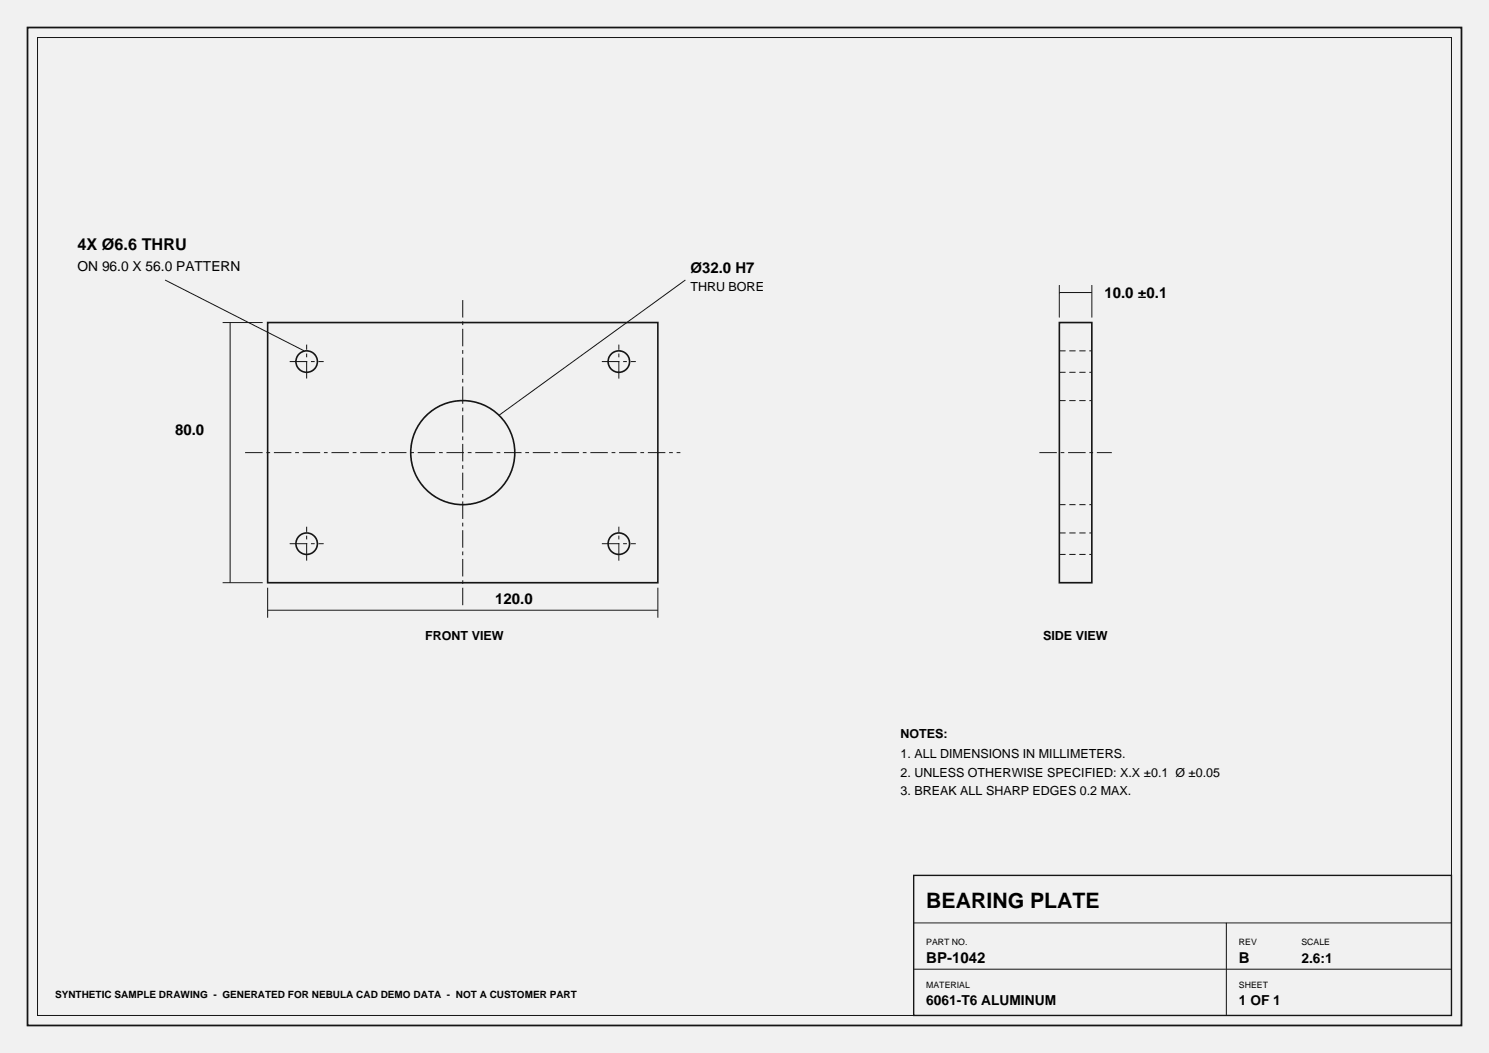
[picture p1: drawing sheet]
<svg xmlns="http://www.w3.org/2000/svg" width="420mm" height="297mm" viewBox="0 0 420 297" stroke-linecap="round" stroke-linejoin="round" font-family="sans-serif">
<defs><g id="words">
<text font-size="6" x="261.2" y="256.1">BEARING PLATE</text>
<text font-size="4.6" x="21.9" y="70.5">4X Ø6.6 THRU</text>
<g font-size="4.2">
<text x="194.7" y="76.9">Ø32.0 H7</text>
<text x="311.5" y="83.9">10.0 ±0.1</text>
<text x="49.4" y="122.7">80.0</text>
<text x="139.7" y="170.4">120.0</text>
<text x="261.2" y="271.6">BP-1042</text>
<text x="349.4" y="271.6">B</text>
</g>
<g font-size="3.9">
<text x="21.9" y="76.5">ON 96.0 X 56.0 PATTERN</text>
<text x="367.1" y="271.6">2.6:1</text>
<text x="261.2" y="283.6">6061-T6 ALUMINUM</text>
<text x="349.4" y="283.6">1 OF 1</text>
</g>
<g font-size="3.5">
<text x="194.7" y="82.2">THRU BORE</text>
<text x="119.9" y="180.6">FRONT VIEW</text>
<text x="294.2" y="180.6">SIDE VIEW</text>
<text x="254" y="208.1">NOTES:</text>
<text x="254" y="213.7">1. ALL DIMENSIONS IN MILLIMETERS.</text>
<text x="254" y="219">2. UNLESS OTHERWISE SPECIFIED: X.X ±0.1 Ø ±0.05</text>
<text x="254" y="224.3">3. BREAK ALL SHARP EDGES 0.2 MAX.</text>
</g>
<text font-size="2.8" x="15.5" y="281.5">SYNTHETIC SAMPLE DRAWING - GENERATED FOR NEBULA CAD DEMO DATA - NOT A CUSTOMER PART</text>
<g font-size="2.5">
<text x="261.2" y="266.7">PART NO.</text>
<text x="349.4" y="266.7">REV</text>
<text x="367.1" y="266.7">SCALE</text>
<text x="261.2" y="278.7">MATERIAL</text>
<text x="349.4" y="278.7">SHEET</text>
</g>
</g></defs>
<path d="M0 0h420v297h-420z" fill="#f4f1ea"/>
<path d="M7.8 7.8h404.4v281.4h-404.4z" fill="none" stroke="#14141a" stroke-width=".49"/>
<g fill="none" stroke="#14141a" stroke-width=".28">
<path d="M10.6 10.6h398.8v275.8h-398.8zM46.6 79l39.2 20M193.3 79l-52.5 38.1M62.8 91h11.3M64.9 91v73.4M298.8 80.4v9.2M298.8 82.5h9.2M308 80.4v9.2M62.8 164.4h11.3M75.5 165.8v8.4M75.5 172.1h110.1M185.6 165.8v8.4"/>
<path d="M257.7 260.3h151.7M257.7 273.4h151.7M345.9 260.3v26.1"/>
</g>
<g fill="none" stroke="#14141a" stroke-width=".46">
<path d="M75.5 91h110.1v73.4h-110.1zM298.8 91h9.2v73.4h-9.2z"/>
<circle cx="86.5" cy="102" r="3"/>
<circle cx="174.6" cy="102" r="3"/>
<circle cx="130.5" cy="127.7" r="14.7"/>
<circle cx="86.5" cy="153.3" r="3"/>
<circle cx="174.6" cy="153.3" r="3"/>
</g>
<path d="M81.7 102h9.6M86.5 106.8v-9.6M169.8 102h9.5M174.6 106.8v-9.6M69.1 127.7h122.8M293.2 127.7h20.4M81.7 153.3h9.6M86.5 158.1v-9.5M169.8 153.3h9.5M174.6 158.1v-9.5M130.5 170.7v-86.1" fill="none" stroke="#14141a" stroke-width=".28" stroke-dasharray="4.9 1.1 1.1 1.1" stroke-linecap="butt"/>
<path d="M298.8 99h9.2M298.8 113h9.2M298.8 105h9.2M298.8 142.3h9.2M298.8 156.4h9.2M298.8 150.3h9.2" fill="none" stroke="#14141a" stroke-width=".28" stroke-dasharray="1.8 1.1" stroke-linecap="butt"/>
<path d="M257.7 246.9h151.7v39.5h-151.7z" fill="none" stroke="#14141a" stroke-width=".39"/>
<use href="#words"/>
</svg>
